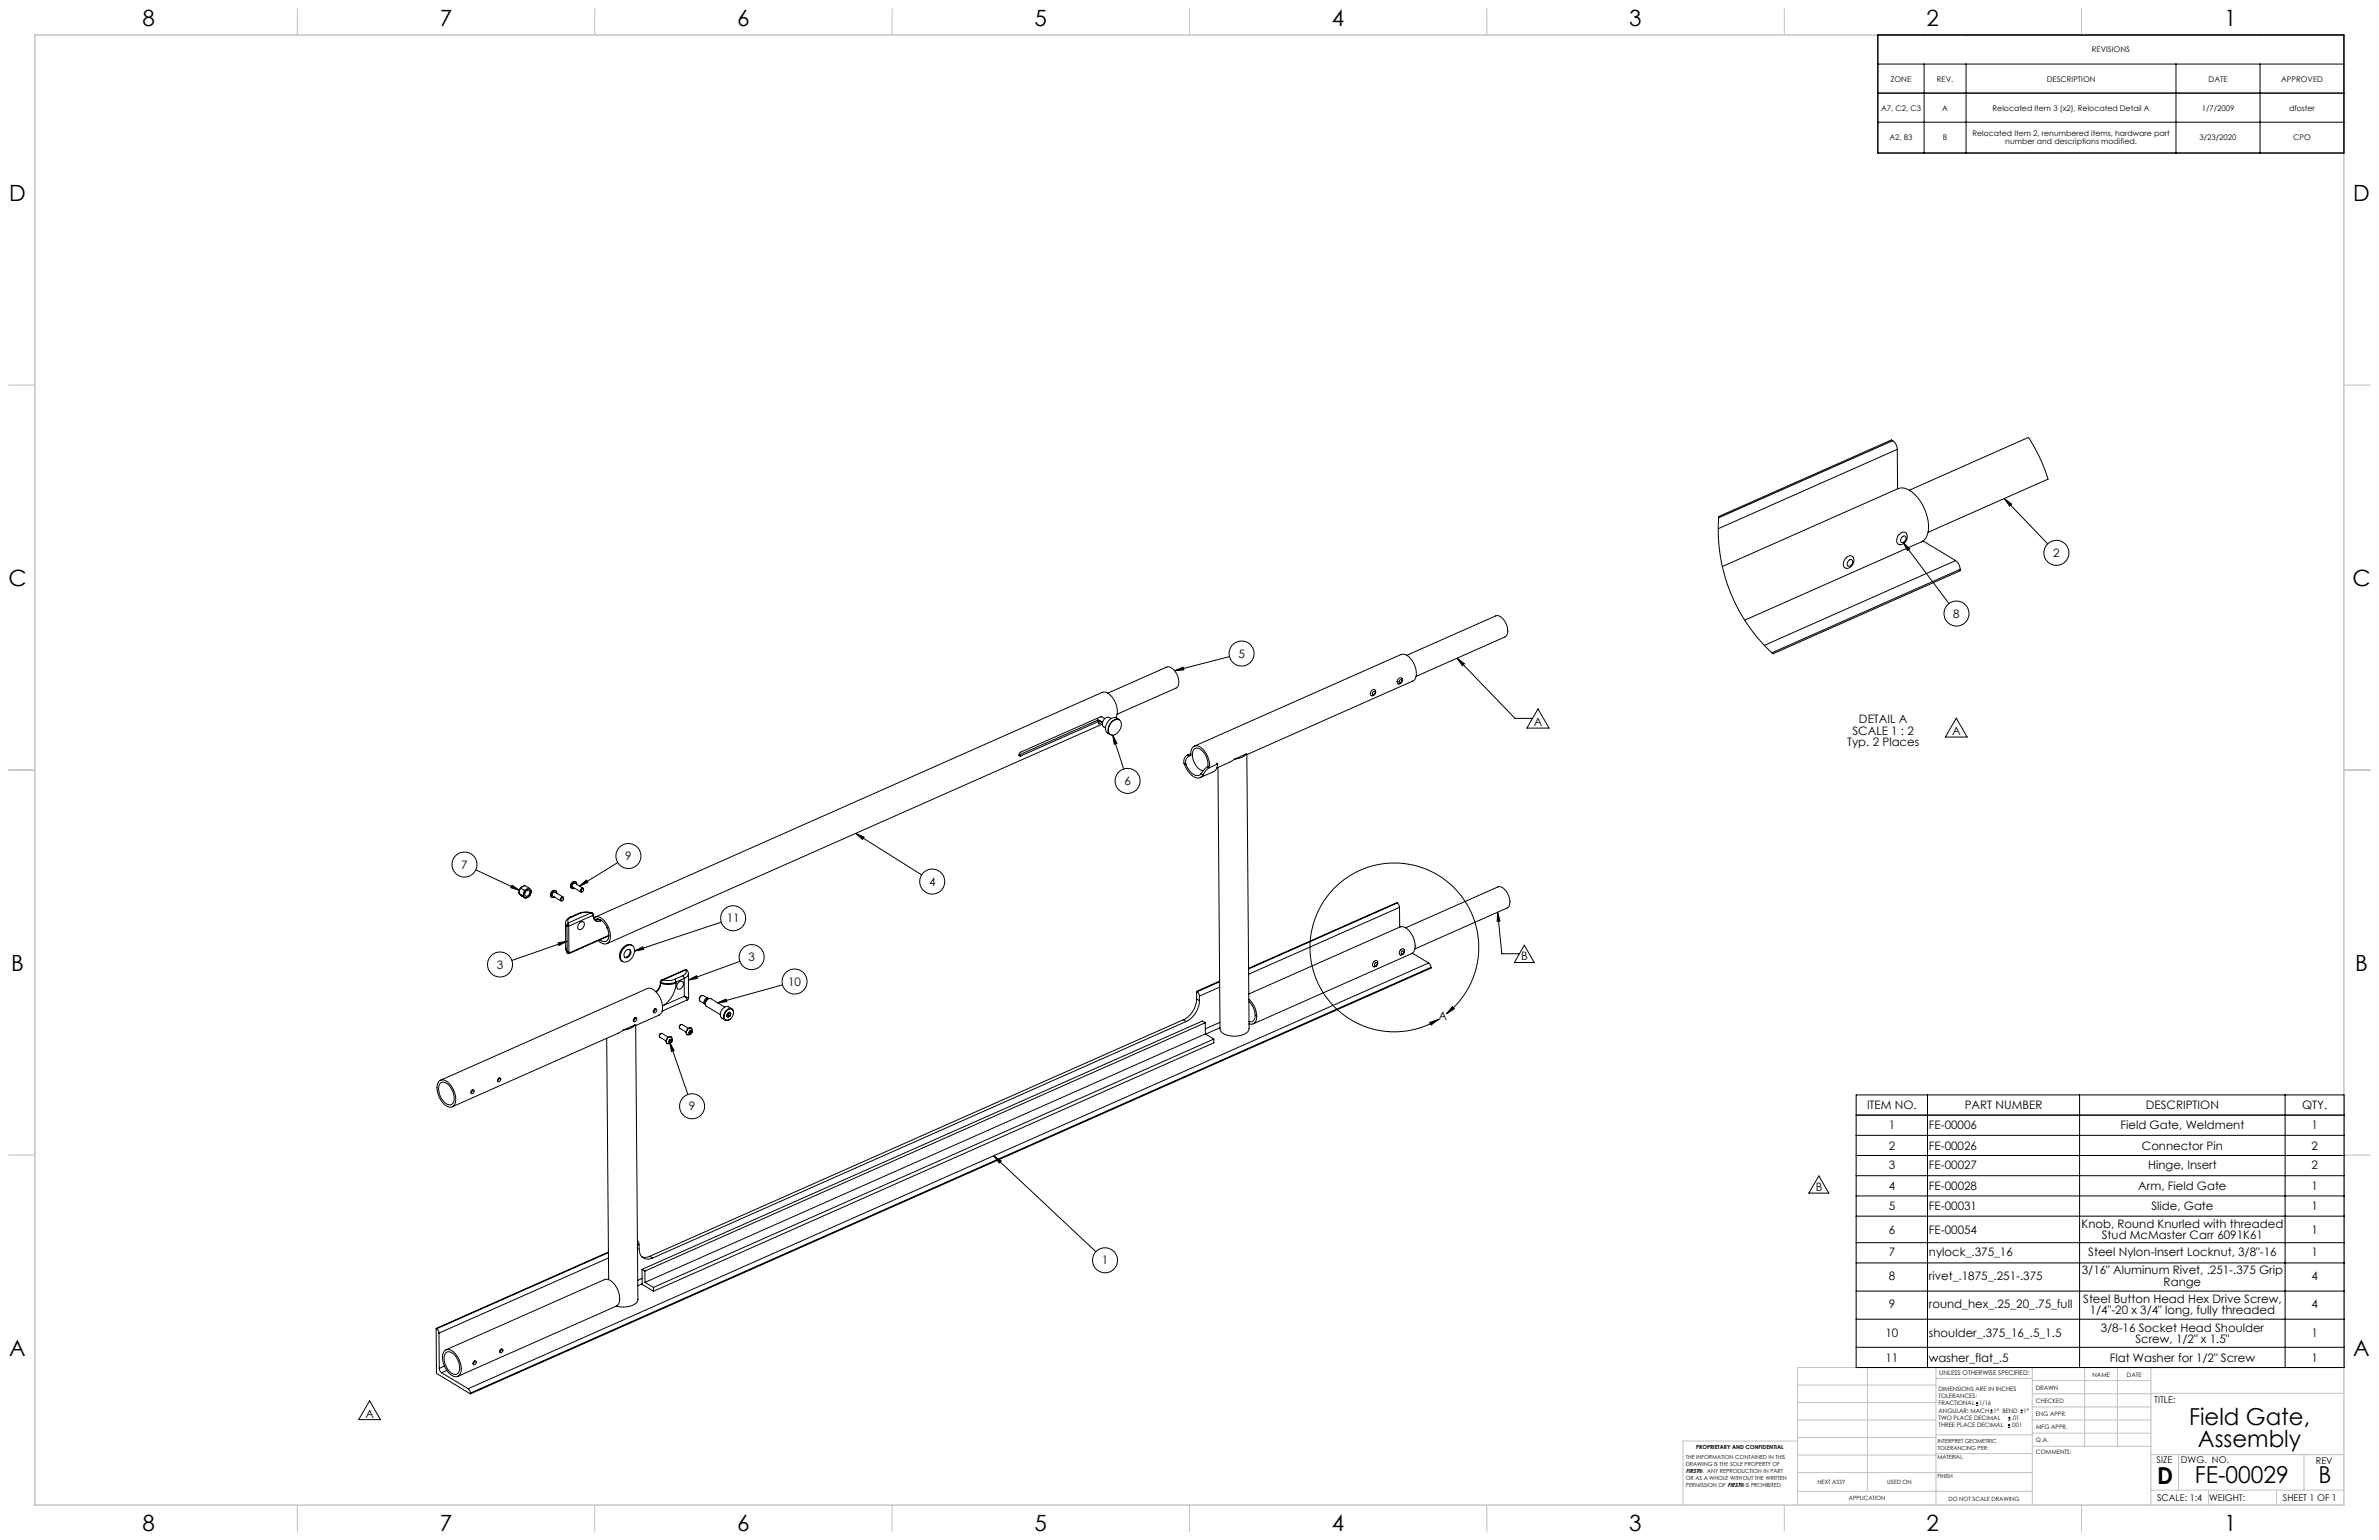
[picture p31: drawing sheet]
<svg xmlns="http://www.w3.org/2000/svg" width="864mm" height="559mm" viewBox="0 0 864 559" stroke-linecap="round" stroke-linejoin="round" font-family="sans-serif">
<defs><g id="words">
<g font-size="8.5">
<text x="794.6" y="517.1">Field Gate,</text>
<text x="797.8" y="525.2">Assembly</text>
<text x="783.1" y="538.4">D</text>
<text x="796.7" y="538.3">FE-00029</text>
<text x="841.6" y="538.3">B</text>
</g>
<g font-size="8.1">
<text x="51.7" y="9.3">8</text>
<text x="159.7" y="9.3">7</text>
<text x="267.6" y="9.3">6</text>
<text x="375.5" y="9.3">5</text>
<text x="483.5" y="9.3">4</text>
<text x="591.4" y="9.3">3</text>
<text x="699.4" y="9.3">2</text>
<text x="807.3" y="9.3">1</text>
<text x="3.3" y="72.8">D</text>
<text x="854.2" y="72.8">D</text>
<text x="3" y="212.5">C</text>
<text x="853.9" y="212.5">C</text>
<text x="4" y="352.2">B</text>
<text x="854.9" y="352.2">B</text>
<text x="3.3" y="491.9">A</text>
<text x="854.2" y="491.9">A</text>
<text x="51.7" y="555.4">8</text>
<text x="159.7" y="555.4">7</text>
<text x="267.6" y="555.4">6</text>
<text x="375.5" y="555.4">5</text>
<text x="483.5" y="555.4">4</text>
<text x="591.4" y="555.4">3</text>
<text x="699.4" y="555.4">2</text>
<text x="807.3" y="555.4">1</text>
</g>
<g font-size="4.2">
<text x="745.3" y="202.1">2</text>
<text x="709.1" y="224.1">8</text>
<text x="449.5" y="238.6">5</text>
<text x="556.8" y="263.5">A</text>
<text x="674.8" y="262.5">DETAIL A</text>
<text x="672.5" y="266.7">SCALE 1 : 2</text>
<text x="708.6" y="266.7">A</text>
<text x="670.5" y="270.9">Typ. 2 Places</text>
<text x="408.2" y="284.8">6</text>
<text x="167.5" y="315.2">7</text>
<text x="227" y="312.1">9</text>
<text x="337.3" y="321.3">4</text>
<text x="263.8" y="334.6">11</text>
<text x="180.4" y="351.4">3</text>
<text x="271.7" y="348.7">3</text>
<text x="552.2" y="348.5">B</text>
<text x="286.1" y="357.6">10</text>
<text x="522.2" y="370.1">A</text>
<text x="250.1" y="402.9">9</text>
<text x="677.7" y="402.5">ITEM NO.</text>
<text x="713.2" y="402.5">PART NUMBER</text>
<text x="778.9" y="402.5">DESCRIPTION</text>
<text x="835.7" y="402.5">QTY.</text>
<text x="685.6" y="409.8">1</text>
<text x="700.2" y="409.8">FE-00006</text>
<text x="769.7" y="409.8">Field Gate, Weldment</text>
<text x="839.1" y="409.8">1</text>
<text x="685.6" y="417.1">2</text>
<text x="700.2" y="417.1">FE-00026</text>
<text x="777.5" y="417.1">Connector Pin</text>
<text x="839.1" y="417.1">2</text>
<text x="685.6" y="424.1">3</text>
<text x="700.2" y="424.1">FE-00027</text>
<text x="779.8" y="424.1">Hinge, Insert</text>
<text x="839.1" y="424.1">2</text>
<text x="685.6" y="431.8">4</text>
<text x="700.2" y="431.8">FE-00028</text>
<text x="776.2" y="431.8">Arm, Field Gate</text>
<text x="839.1" y="431.8">1</text>
<text x="659.1" y="432.2">B</text>
<text x="685.6" y="439.1">5</text>
<text x="700.2" y="439.1">FE-00031</text>
<text x="781" y="439.1">Slide, Gate</text>
<text x="839.1" y="439.1">1</text>
<text x="685.6" y="447.6">6</text>
<text x="700.2" y="447.6">FE-00054</text>
<text x="755.6" y="445.6">Knob, Round Knurled with threaded</text>
<text x="763" y="449.7">Stud McMaster Carr 6091K61</text>
<text x="839.1" y="447.6">1</text>
<text x="685.6" y="455.7">7</text>
<text x="700.2" y="455.7">nylock_.375_16</text>
<text x="758.1" y="455.7">Steel Nylon-Insert Locknut, 3/8&quot;-16</text>
<text x="839.1" y="455.7">1</text>
<text x="400" y="458.8">1</text>
<text x="685.6" y="464.5">8</text>
<text x="700.2" y="464.5">rivet_.1875_.251-.375</text>
<text x="755.7" y="462.4">3/16&quot; Aluminum Rivet, .251-.375 Grip</text>
<text x="785.4" y="466.5">Range</text>
<text x="839.1" y="464.5">4</text>
<text x="756.2" y="472.6">Steel Button Head Hex Drive Screw,</text>
<text x="685.6" y="474.7">9</text>
<text x="700.2" y="474.7">round_hex_.25_20_.75_full</text>
<text x="758.6" y="476.8">1/4&quot;-20 x 3/4&quot; long, fully threaded</text>
<text x="839.1" y="474.7">4</text>
<text x="684.4" y="485.3">10</text>
<text x="700.2" y="485.3">shoulder_.375_16_.5_1.5</text>
<text x="762.6" y="483.3">3/8-16 Socket Head Shoulder</text>
<text x="839.1" y="485.3">1</text>
<text x="775.2" y="487.4">Screw, 1/2&quot; x 1.5&quot;</text>
<text x="684.4" y="494.1">11</text>
<text x="700.2" y="494.1">washer_flat_.5</text>
<text x="765.9" y="494.1">Flat Washer for 1/2&quot; Screw</text>
<text x="839.1" y="494.1">1</text>
<text x="132.7" y="514.5">A</text>
</g>
<g font-size="3.4">
<text x="782" y="508.9">TITLE:</text>
<text x="782.9" y="531">SIZE</text>
<text x="791.7" y="531">DWG. NO.</text>
<text x="840.7" y="531.1">REV</text>
<text x="783.1" y="544.6">SCALE: 1:4</text>
<text x="801.9" y="544.7">WEIGHT:</text>
<text x="828.7" y="544.6">SHEET 1 OF 1</text>
</g>
<g font-size="2.8">
<text x="759.4" y="19">REVISIONS</text>
<text x="686.4" y="29.6">ZONE</text>
<text x="703.1" y="29.6">REV.</text>
<text x="743" y="29.6">DESCRIPTION</text>
<text x="801.7" y="29.6">DATE</text>
<text x="828.1" y="29.6">APPROVED</text>
<text x="682.8" y="40.1">A7, C2, C3</text>
<text x="705.1" y="40.1">A</text>
<text x="723.3" y="40.1">Relocated Item 3 (x2), Relocated Detail A</text>
<text x="799.3" y="40.1">1/7/2009</text>
<text x="831" y="40.1">dfoster</text>
<text x="685.9" y="50.7">A2, B3</text>
<text x="705.3" y="50.7">B</text>
<text x="716" y="49.3">Relocated Item 2, renumbered items, hardware part</text>
<text x="727.9" y="52.1">number and descriptions modified.</text>
<text x="798.5" y="50.7">3/23/2020</text>
<text x="832.5" y="50.7">CPO</text>
</g>
<text font-size="2.4" x="704" y="499.1">UNLESS OTHERWISE SPECIFIED:</text>
<g font-size="2.2">
<text x="759.6" y="499.5">NAME</text>
<text x="772.1" y="499.6">DATE</text>
<text x="703.7" y="504.7">DIMENSIONS ARE IN INCHES</text>
<text x="703.7" y="507.3">TOLERANCES:</text>
<text x="703.7" y="510">FRACTIONAL</text>
<text x="718.4" y="510">1/16</text>
<text x="739" y="504.3">DRAWN</text>
<text x="739.1" y="509.2">CHECKED</text>
<text x="703.7" y="512.6">ANGULAR: MACH</text>
<text x="703.7" y="515.3">TWO PLACE DECIMAL</text>
<text x="723.7" y="512.6">1° BEND</text>
<text x="730.2" y="515.3">.01</text>
<text x="734.6" y="512.6">1°</text>
<text x="739" y="513.9">ENG APPR.</text>
<text x="703.7" y="517.9">THREE PLACE DECIMAL</text>
<text x="730" y="517.9">.001</text>
<text x="739.1" y="518.6">MFG APPR.</text>
<text x="739.1" y="523.3">Q.A.</text>
<text x="739.1" y="527.5">COMMENTS:</text>
</g>
<g font-size="2.1">
<text x="612" y="534.5">FIRST®. ANY REPRODUCTION IN PART</text>
<text x="659.7" y="538.6">NEXT ASSY</text>
<text x="685.1" y="538.6">USED ON</text>
<text x="671.1" y="544.4">APPLICATION</text>
<text x="707.3" y="544.5">DO NOT SCALE DRAWING</text>
</g>
<g font-size="2">
<text x="615.7" y="525.8">PROPRIETARY AND CONFIDENTIAL</text>
<text x="703.4" y="523.5">INTERPRET GEOMETRIC</text>
<text x="703.4" y="526">TOLERANCING PER:</text>
<text x="612" y="529.4">THE INFORMATION CONTAINED IN THIS</text>
<text x="612" y="531.9">DRAWING IS THE SOLE PROPERTY OF</text>
<text x="703.3" y="529.6">MATERIAL</text>
<text x="612" y="537">OR AS A WHOLE WITHOUT THE WRITTEN</text>
<text x="612" y="539.5">PERMISSION OF FIRST® IS PROHIBITED.</text>
<text x="703.4" y="536.4">FINISH</text>
</g>
</g></defs>
<g fill="none" stroke="#c0c0c0" stroke-width=".36">
<path d="M108 3.2v9.5M215.9 3.2v9.5M323.9 3.2v9.5M431.8 3.2v9.5M539.7 3.2v9.5M647.7 3.2v9.5M755.6 3.2v9.5M3.1 139.7h9.6M850.9 139.7h9.5M3.1 279.4h9.6M850.9 279.4h9.5M3.1 419.1h9.6"/>
<path d="M850.9 419.1h9.5M677.9 496.2v44.9M702.8 496.2v49.9M737.7 496.2v49.9M756.7 496.2v28.6M768.6 496.2v28.6M780.8 496.2v49.9M850.9 496.2h-198.4v49.9M652.5 515.3h50.3M652.5 508.9h50.3M652.5 502.6h50.3M702.8 500.1h34.9"/>
<path d="M737.7 510.5h43.1M737.7 505.7h43.1M737.7 501h43.1M737.7 515.3h43.1M780.8 505.6h70.1M652.5 534.3l85.2 .1M652.5 528h50.3M652.5 521.6h50.3M652.5 522.9h-41.6v23.2M702.8 527.5h35M702.8 520.6h35M737.7 520h43.1"/>
<path d="M737.8 524.8h43M780.8 527.8h70.1M790.9 527.8v12.9M836.4 527.8v12.9M108 546.1v9.6M215.9 546.1v9.6M323.9 546.1v9.6M431.8 546.1v9.6M539.7 546.1v9.6M647.7 546.1v9.6M652.5 541.1h85.2M755.6 546.1v9.6"/>
<path d="M780.8 540.7h70.1M801.7 540.7v5.4M826.4 540.7v5.4"/>
</g>
<path d="M12.7 12.7h838.2v533.4h-838.2z" fill="none" stroke="#c0c0c0" stroke-width=".5"/>
<g fill="none" stroke="#000" stroke-width=".36">
<path d="M681.7 12.7h169.2v42.8h-169.2zM681.7 33.8h169.2M681.7 23.2h169.2M698.5 23.2v32.3M713.7 23.2v32.3M789.9 23.2v32.3M820.4 23.2v32.3M681.7 44.3h169.2M687.1 159.9l-.5-.3-62.7 27.8v8.8l1.2 8.6 2.1 7.6 3.6 8.3 2.4 4.2 3.1 4.4 3.7 4.4 3.6 3.5 68-30.1v-.5M687.1 159.9a4 4 0 0 1 1.6 3.2M687.1 159.9l-63.2 28M688.7 163.1l.1 14.3"/>
<path d="M688.7 163.1l-65 28.7M693.1 177.9l43.3-19.2 2.6 4.5 2.3 4.6 2.2 6-43.6 19.3M689.4 193.9a1.6 1.6 0 0 1 2.2-.7 1.6 1.6 0 0 1 .7 2.1 2.37 2.37 0 0 1-3.5 1.9 2.81 2.81 0 0 1 .6-3.3zM690.4 194.9a.81 .81 0 0 1 .8-.4 .81 .81 0 0 1 .7 .4 1.32 1.32 0 0 1-.4 1.5 1.32 1.32 0 0 1-1.5 .1v-.7zM690.8 196.8l2.4 2.3-.8 .7zM690.8 196.8l16.7 22.2M698.1 196.3l11.8 7.1M727.6 180.9l2.6 2-.7 .7zM727.6 180.9l15.7 16.4M625.2 205.6l63.8-28.3a5.6 5.6 0 0 1 6 2 16.3 16.3 0 0 1 4.6 14.9 4.1 4.1 0 0 1-2.1 2.4l-64.2 28.4M670.3 202.2a1.62 1.62 0 0 1 2.3-.2 1.62 1.62 0 0 1 .3 2.3 2.13 2.13 0 0 1-1.4 1.7 2.13 2.13 0 0 1-2.2-.4v-1.7zM671.2 203.3a.77 .77 0 0 1 1-.2 .77 .77 0 0 1 .3 1.1l-.4 .8a.85 .85 0 0 1-1.2 .4 .85 .85 0 0 1-.3-1.3z"/>
<path d="M709.9 203.4a4.1 4.1 0 0 1 1.7 3.2M709.9 203.4l-69.4 30.8M711.6 206.6l-68.4 30.3M446.3 238.3l-19.9 5.1M510.7 237.8l32.3-14.3a3.1 3.1 0 0 1 3.3 2.1 4.2 4.2 0 0 1 0 5.5l-32.2 14.3M528.9 238.8l2.7 2-.7 .7zM528.9 238.8l21 21.9h6.4M402.1 251.5l21.4-9.5a3.7 3.7 0 0 1 3.9 3 3.8 3.8 0 0 1-.5 4.7l-21.4 9.5M426.4 243.4l3.1-1.3 .2 1zM498 250.6a.85 .85 0 0 1 1.3-.1 .85 .85 0 0 1-.1 1.3 .91 .91 0 0 1-1.4 .6 .91 .91 0 0 1 0-1.5zM498.4 251.1l.4-.2a.54 .54 0 0 1 .2 .8 .54 .54 0 0 1-.8 0zM507.5 246.4a.91 .91 0 0 1 1.5-.2 .91 .91 0 0 1-.2 1.4 .89 .89 0 0 1-1.4 .5 .89 .89 0 0 1 0-1.4z"/>
<path d="M508 246.9a.45 .45 0 0 1 .7-.2 .45 .45 0 0 1 0 .7 .49 .49 0 0 1-.7 .3 .49 .49 0 0 1 0-.8zM558.3 257.2l4 7h-8zM398.4 261l1.8 1.1M398.9 261.7l-.1 .8a.81 .81 0 0 0 1.1-.6M398.9 261.7l-28.4 12.6M398.9 261.7l-.5-.3-28.5 12.6 .6 .3M399.3 261.6l-.4 .4M400.2 262.7l-179.9 79.7M401 260.7l-1.3-.7-29.2 12.9a.69 .69 0 0 0-.7 .7 .69 .69 0 0 0 .7 .7M402.4 261.5a2.51 2.51 0 0 1 3.9-.4 3.1 3.1 0 0 0-3.9 2.6 2.38 2.38 0 0 0 .6 2.9 2.96 2.96 0 0 1-.6-5.1zM403.4 260.7a2.1 2.1 0 0 0-2.6 .2 2.1 2.1 0 0 0-.4 2.6l.9 .7M403.6 261.9a1.89 1.89 0 0 1 2.6-.7 1.89 1.89 0 0 1 .7 2.6 3.1 3.1 0 0 1-3.9 2.7 3.3 3.3 0 0 1 .6-4.6z"/>
<path d="M403.9 266.7l1.5 3-.9 .4zM403.9 266.7l4 12.3M405 260.4a7.1 7.1 0 0 0-2-8.2 2.77 2.77 0 0 0-2.9-1l-184.1 81.6M429.8 277a7.1 7.1 0 0 0 5.2 5.3l.8-.2 .9-.9M429.8 277l.7 .4M430.5 277.4a5.2 5.2 0 0 0 4.5 4l1-.7M431.2 273.9a2.61 2.61 0 0 0-1.4 3.1M431.2 273.9l.6 .3M431.8 274.2a2.53 2.53 0 0 0-1.3 3.2M432.3 273.4l-1.1 .5M432.3 273.9a2.42 2.42 0 0 1 2.5-3.2 7.6 7.6 0 0 1 4.3 7.3M432.4 274l-.6 .2"/>
<path d="M433.5 270.8l75.1-33.3a4.2 4.2 0 0 1 4.5 3.1 5.5 5.5 0 0 1 .1 6.3l-60.6 26.9M438.4 278.2l-1.1 .8-1.3 1.7M438.4 278.2l.6 .4M438.4 278.2a6.4 6.4 0 0 0-3.6-6.7 2.07 2.07 0 0 0-1.9 2.9 6 6 0 0 0 3.9 5.3M439 278.6l-1.2 .9-1.1 1.7M439 278l-.6 .2M441.5 277l.5 .2M442 277.2l-.4 1.7-.8 1-5.1 2.3M442 277.2l-3 1.4M448.1 275.5l-1.7 1.1-4.7 2.1M452.4 273.6a5.6 5.6 0 0 1-4.3 1.9M452.4 273.6l.2 .2"/>
<path d="M452.4 273.6l-4.3 1.9M452.6 273.8l.8 99.4a3.7 3.7 0 0 1-3.6 2.6 7.1 7.1 0 0 1-6.6-1.6l-.3-.7-.8-95M710.1 260.6l4 6.8h-7.9zM436 280.7l.7 .5M172.7 315.6l15.9 7.5M208.7 319.9a1.47 1.47 0 0 0-1.4 2.2M224.3 313l-13.9 8.5M310.6 302.4l3.1 1.3-.6 .9zM310.6 302.4l24 15.1M185.9 321.2l2.7 1.9-3.2-1zM188.4 324.2l1 1 1.3 .8M188.4 324.2l1.4 .8"/>
<path d="M188.7 324.5l.3 .2M189 322.3l-.6 1.9M189 322.3l1.4 .8M189.8 325l.9 1M190.1 321.5a2.14 2.14 0 0 0-1.7 2.5M190.4 323.1l-.6 1.9M190.7 323.1a1.12 1.12 0 0 1 1.6-.5 1.12 1.12 0 0 1 .4 1.6 1.59 1.59 0 0 1-2.5 1.2l-.1-1.3zM191 323.4a.8 .8 0 0 1 1.3-.1 .8 .8 0 0 1-.2 1.2 .82 .82 0 0 1-1.2 .7 .82 .82 0 0 1-.2-1.3zM191.9 322.2a1.96 1.96 0 0 1 .9 2 1.96 1.96 0 0 1-1.6 1.6l-.5 .2M191.9 322.2l-1.5 .9M191.9 322.2l-1.4-.9-1.5 1M201.4 323.1a1.47 1.47 0 0 0-1.3 2.2"/>
<path d="M201.8 323.3a1.46 1.46 0 0 0-1.6 .6 1.46 1.46 0 0 0 .1 1.7M202.1 324.1a.9 .9 0 0 0-.8-1 .9 .9 0 0 0-1 .9 .92 .92 0 0 0-.3 1.2 .92 .92 0 0 0 1.3 .3M204.4 325.5l-2.9-1.8a.88 .88 0 0 0-.9 .5 .88 .88 0 0 0 .1 .9l2.9 1.8M204.6 326.2a.52 .52 0 0 0-.3-.7 .52 .52 0 0 0-.7 .3 .57 .57 0 0 0-.2 .9 .57 .57 0 0 0 .9 0M205.3 334.9l.5 1.1M205.3 334.9l.1 8.8 .5 1.7M205.8 336l.6 .1M205.8 336l.1 9.4M206.3 334.9l-.5 1.1M206.3 334.9l.1 1.2M206.4 336.1l.1 9.4M207 332.8a2.54 2.54 0 0 0-1.7 2.1"/>
<path d="M207 332.8h.3M207.3 332.8a1.41 1.41 0 0 0-1 2.1M209.1 320a1.45 1.45 0 0 0-1.6 .7 1.45 1.45 0 0 0 .1 1.7M209.4 320.9a.87 .87 0 0 0-.7-1 .87 .87 0 0 0-1 .6 1.06 1.06 0 0 0-.5 1.2 1.06 1.06 0 0 0 1 .8l.4-.2M210 331.5h.3M210 331.5l-3 1.3M210.3 331.5l-3 1.3M210.4 321.5l2.5-2.2 .5 .9zM210.4 334.9a1.02 1.02 0 0 1 1.5-.3 1.02 1.02 0 0 1 0 1.6 1.24 1.24 0 0 1-.8 1 1.24 1.24 0 0 1-1.3-.3v-1zM211.2 322.7l.2-.1a.44 .44 0 0 1 .3 .6 .44 .44 0 0 1-.7 .1zM211.7 322.3l-3-1.8a.87 .87 0 0 0-.8 .5 .87 .87 0 0 0 0 .9l3 1.8M211.8 323a.53 .53 0 0 0-.2-.7 .53 .53 0 0 0-.7 .4 .54 .54 0 0 0-.2 .8 .54 .54 0 0 0 .8 0"/>
<path d="M214.4 331.3l.8 .3 .1 .5M214.4 331.3a6.1 6.1 0 0 0-4.1 .2M214.4 331.3h.5M214.4 331.3l-8.1 3.6M214.9 331.3a7.2 7.2 0 0 0-4.9 .2M214.9 331.3l.6 .6M215.3 332.5a1.75 1.75 0 0 0 2.6 1.7M215.3 332.1l-8.9 4M215.3 332.1v.4M215.5 332.3a1.38 1.38 0 0 0 .6 1.4 1.38 1.38 0 0 0 1.5 0M215.5 331.9l-.2 .2M215.5 332.3l-.2 .2"/>
<path d="M215.5 331.9v.4M215.6 333.1a2.78 2.78 0 0 1 3.9 1.1 7 7 0 0 1 1.4 7.7 2.51 2.51 0 0 1-3.7-.6M216.2 333.7a2.77 2.77 0 0 1 3.5 1.7 5.3 5.3 0 0 1 .6 5.9 2 2 0 0 1-2.5-.3M216.4 333.7h-.1M216.4 333.7h1.2M216.9 333.4l-.5 .3M217.6 333.7l.3 .5M217.7 333.6l-.1 .1M218.4 334l-.5 .2M220.2 336.2l.3 .6M221 339.6l-14.3 6.3M221 339.4l-14.2 6.3"/>
<path d="M261.8 334.6l-31.5 10.5M507.2 327.7l.5 .4 .3 1.1M507.2 327.7l-.2-.1-53.8 23.8M507.2 327.7l-54 23.9M508 329.2l.1 7.2M508 329.2l-54.8 24.3M510.3 336.7l33.4-14.9a3.1 3.1 0 0 1 3.4 2.2 4.9 4.9 0 0 1 .3 5.2l-33.8 15.1M543.7 331l.8 3.2-1 .1zM543.7 331l1.5 15.1h6.3M202.6 342.1l3.3-.6-3 1.6zM205.4 343.7l.2 1.3 .4 .8M205.9 341.5l-20.1 7"/>
<path d="M205.9 345.4l.6 .1M205.9 345.4l.1 .4M206 345.8l.7 .1M206.5 345.5l.3 .2M206.8 345.7l-.1 .2M226.5 344a2.05 2.05 0 0 1 2-1.1 2.05 2.05 0 0 1 1.8 1.3 4 4 0 0 1-4.1 4.8 3.3 3.3 0 0 1 .3-5zM227.2 345a1.07 1.07 0 0 1 1.6-.4 1.07 1.07 0 0 1 .1 1.7 1.27 1.27 0 0 1-.9 1.2 1.27 1.27 0 0 1-1.4-.5v-1zM228.5 344.5a1.97 1.97 0 0 1-1.7 2.8M229.5 343.1a3 3 0 0 0-4.2 2.1 2.57 2.57 0 0 0 .7 3.7M230.3 345.1l3-1.5 .3 .9zM239.7 356.6a4.3 4.3 0 0 1-1.6 3.2M239.7 356.6l.2 .2"/>
<path d="M239.7 356.3l.2 .1M239.7 356.3v.3M239.9 356.8a4 4 0 0 1-1.7 3.1M239.9 356.4v.4M240.8 355.6l-.8 .1-.3 .6M240.8 355.6l-.5 .2-.4 .6M244.9 355.4l.5 .9M244.9 355.4a6.1 6.1 0 0 1-4.1 .2M245.4 356.7a10.2 10.2 0 0 1-4.7 8.2M245.4 356.7a7.8 7.8 0 0 1-5.5 .1M245.4 356.3a7.6 7.6 0 0 1-5.5 .1M245.4 356.3v.4"/>
<path d="M246.3 356.6a1.03 1.03 0 0 1 1.5-.4 1.03 1.03 0 0 1 .1 1.6 1.24 1.24 0 0 1-.9 1 1.24 1.24 0 0 1-1.3-.3v-1zM247.8 354l.6 1M247.8 354l-2.9 1.4M248.4 355l-3 1.3M248.4 355v6.5M248.8 351.8l.5 .1M248.8 351.8l.1 .2M248.8 351.8l-8.6 3.8M248.9 352a1.41 1.41 0 0 1-1.1 2M248.9 352l-8.1 3.6M249.3 351.9l.6 1.4M249.3 351.9l-.4 .1"/>
<path d="M249.9 355.6l2.9-1.6 .4 1zM249.9 353.3l-.3 .9-1.2 .8M249.9 353.3l.1 8.8M268.6 348.8l-18.7 6.8M284.1 357.4l-23.6 6.5M434.4 359.7l.2 .2M434.4 359.7v2.7M434.6 359.9l.6 .6 .2 1M442.7 356l-8.3 3.7M442.7 356.2l-8.1 3.7M442.8 358.2l-7.4 3.3M498.6 349.1a.88 .88 0 0 1 1.4-.4 .88 .88 0 0 1 0 1.4 .89 .89 0 0 1-1.3 .7 .89 .89 0 0 1-.3-1.4z"/>
<path d="M499.1 349.6a.46 .46 0 0 1 .7-.3 .46 .46 0 0 1 .1 .7l-.4 .4h-.5zM508.4 344.7a.84 .84 0 0 1 1.2-.3 .84 .84 0 0 1 .1 1.3l-.3 .4a.83 .83 0 0 1-1.1 .4 .83 .83 0 0 1-.3-1.2zM508.9 345.2l.3-.3a.55 .55 0 0 1 .3 .9 .55 .55 0 0 1-.9 0zM512.7 345.9l5.9 3.5M518.6 349.4l.6 .7 .3 .9M518.6 349.4l-348.7 154.5M519.5 351l-348.8 154.5M519.5 351v.3l-348.8 154.5M553.3 343l3.6 6.2h-7.2zM220.2 376.8l.7 87.5M226.3 373.8l-1.8 1.1-60.3 26.7M230.3 369.4a.64 .64 0 0 1 1 .2 .64 .64 0 0 1-.5 .9 .59 .59 0 0 1-1 0 .59 .59 0 0 1 .3-.9z"/>
<path d="M230.4 369.3v.2M230.4 369.5l-.5 .7M230.5 371.9a5.8 5.8 0 0 1-4.2 1.9M230.5 371.9l.3 .2M230.5 371.9l-4.2 1.9M230.6 369.3l-.2 .7-.5 .3M230.6 369.4l-.2 .1M230.8 372.1l.8 99.4a3.7 3.7 0 0 1-3.7 2.6l-2.1 .2-2.1-.3M230.8 372.1l8.5-3.8a4.6 4.6 0 0 0 .5-5.9 4.8 4.8 0 0 0-4.8-3.7l-75.1 33.3M237.6 366.2a.58 .58 0 0 1 .8 0 .58 .58 0 0 1-.2 .9 .61 .61 0 0 1-1 .3 .61 .61 0 0 1 .2-1zM237.7 366.1v.2M237.7 366.3l-.5 .7"/>
<path d="M237.8 366v.5l-.6 .6M237.8 366.2l-.1 .1M239.7 375.1l-.4 .7M240.7 364.9l-.2 .1M242.5 376.5a1.04 1.04 0 0 1 1.5 .3 1.04 1.04 0 0 1-.3 1.4 1 1 0 0 1-1.5 .4 1 1 0 0 1-.1-1.5zM242.6 376.4l-2.3-1.4a.88 .88 0 0 0-.8 .4 .88 .88 0 0 0 0 .9l2.3 1.4M243 378.1l.3 .2M243 377.8v.3M243.1 378.2l1.6 3-1 .3zM243.1 378.2l6.6 19M243.2 377.2l.2-.1a.72 .72 0 0 1 .6 .9 .72 .72 0 0 1-1 .5l-.2-.6zM243.3 377.7l-.3 .3 .3 .3"/>
<path d="M243.3 377.7l.4 .2M243.4 377.3l-.1 .4M243.5 377.2l.3 .2M243.5 377.2l-.4 .4-.1 .5M243.5 377.2l-.3 .2M243.7 376.3a1.47 1.47 0 0 0-1.6 .6 1.47 1.47 0 0 0 .1 1.8M243.7 377.9l-.4 .4M243.8 377.4l-.1 .5M247 371.9l-.4 .7M248.4 361.5l1.1 1.3M248.4 361.5l1.6 .6M248.4 361.5l-7.7 3.4"/>
<path d="M249.5 362.8l-9.2 4.1M249.7 373.5a1.05 1.05 0 0 1 1.6 0 1.05 1.05 0 0 1-.4 1.6 1.02 1.02 0 0 1-1.6 .2 1.02 1.02 0 0 1 .1-1.6zM249.9 373.1l-2.3-1.3a.89 .89 0 0 0-.8 .4 .89 .89 0 0 0 0 .9l2.3 1.4M250 362.1l-.5 .7M250.3 374.6v.3M250.3 374.9l.3 .1M250.4 374.1a.52 .52 0 0 1 .8-.2 .52 .52 0 0 1-.1 .9 .61 .61 0 0 1-1 .3 .61 .61 0 0 1 .3-1zM250.6 374.1h.4M250.6 374.1l-.4 .5 .1 .3M250.6 374.1l-.1 .1M250.6 374.4l-.3 .4 .3 .2M250.6 374.1v.3"/>
<path d="M250.6 374.4l.4 .2M250.9 373.1a1.48 1.48 0 0 0-1.6 .6 1.48 1.48 0 0 0 .2 1.8M251 374.6l-.4 .4M251 374.1v.5M254.5 361.4l-.6 1M256.8 362.7l-.8 1.3M256.9 362.6l-.1 .1M256.9 362.5a1.13 1.13 0 0 0-.9 1.6M256.9 362.5h.1M257.1 362.3l-1.7-1.1a1.3 1.3 0 0 0-1.3 .7 1.3 1.3 0 0 0 0 1.4l1.7 1M257.2 362.4a1.17 1.17 0 0 0-1.4 .5 1.17 1.17 0 0 0 .2 1.4M260.5 363.9l3.1-1.4 .2 1z"/>
<path d="M263.1 365.4l-5-3a1.73 1.73 0 0 0-1.8 .8 1.73 1.73 0 0 0 .1 1.9l5.1 3.1M263.7 366.9a1.37 1.37 0 0 1 1.9-.7 1.37 1.37 0 0 1 .6 1.9 2.1 2.1 0 0 1-3.1 1.7 2.58 2.58 0 0 1 .6-2.9zM263.9 368.6l.4 .4M263.9 368.2v.4M264.4 368.2l-.5 .3M264.4 368.2l.6 .4M264.8 367.3l.5 .5M264.8 367.3a1.17 1.17 0 0 0-.9 1.3M264.8 367.3l-.5 .3M265 368.6l-.7 .4M265.3 367.8l-.3 .8M265.3 367.8l-.7-.4-.2 .8"/>
<path d="M265.7 366.1l-1.2-.8a2.62 2.62 0 0 0-2.5 1.3 2.62 2.62 0 0 0 0 2.8l1.2 .7M266.2 367.9a1.41 1.41 0 0 0-.6-1.9 1.41 1.41 0 0 0-1.8 .5 2.29 2.29 0 0 0-.3 3.7l.6 .1 1-.5M429.6 370l1 .7M429.6 370l-193.7 85.9M430.6 370.7l-193.7 85.8M434.4 362.4a8.9 8.9 0 0 1-4.8 7.6M434.4 362.4l1 .7M435.4 363.1a8.8 8.8 0 0 1-4.8 7.6M435.4 361.5v1.6M437.5 371.1l-1-.6-203.4 90.1M437.5 371.1l-203.4 90.1M437.5 371.1l.1 4.1"/>
<path d="M437.6 375.2l3 1.8M437.6 375.2l-203.5 90.1M440.6 377l.1 1.4-203.5 90.1M440.6 377l-203.4 90.1M442.8 371l-5.2 2.3M442.9 372.9l-5.3 2.3M453.3 362.6a7.7 7.7 0 0 1 2.5 8.1l-.9 .8h-1.5M453.3 360.7l54.9-24.3a4.2 4.2 0 0 1 4.5 3.1 5.5 5.5 0 0 1 .1 6.4l-57.9 25.6M453.4 363.4a6.2 6.2 0 0 1 1.8 6.7l-.8 .7-1-.1M519 371l3.2-1.1-2.7 2zM525.1 367.8a30.6 30.6 0 0 0-6.5-52 30.6 30.6 0 0 0-43 30.1 30.6 30.6 0 0 0 46.6 24M527.3 365.3l.6 .7-2.8 1.8z"/>
<path d="M159.3 392.4a2.68 2.68 0 0 1 4 1 7.1 7.1 0 0 1 1.5 7.8 2.74 2.74 0 0 1-4-1 7 7 0 0 1-1.5-7.8zM159.9 393a2.64 2.64 0 0 1 3.6 1.5 5.3 5.3 0 0 1 .7 6 2.64 2.64 0 0 1-3.7-1.5 5.3 5.3 0 0 1-.6-6zM171.1 395.8a.58 .58 0 0 1 1-.2 .58 .58 0 0 1-.3 1 .5 .5 0 0 1-.7 .2 .5 .5 0 0 1-.1-.8zM171.5 395.4l-.1 .6-.5 .5M180.9 391.3a.53 .53 0 0 1 .8 0 .53 .53 0 0 1-.1 .8l-.1 .2a.57 .57 0 0 1-.9 .1 .57 .57 0 0 1 .2-.9zM181.2 391.2l-.1 .5-.5 .4M673.8 397.3h177.1v98.9h-177.1zM699.7 397.3v98.9M754.9 397.3v98.9M829.5 397.3v98.9M360.7 419.4l2.8 1.9-.7 .7zM360.7 419.4l37.1 34.8"/>
<path d="M673.8 404.6h177.1M673.8 412h177.1M673.8 419.3h177.1M660.3 426.7l3.6 6.2h-7.3zM673.8 426.6h177.1M673.8 434h177.1M220.9 454.3l-62.6 27.7M220.9 454.5l-62.4 27.6M220.9 456.5l-61.6 27.2M231.4 450.1l.6 1.5M232 451.6a4.6 4.6 0 0 0 1.7 4.9l1.5 .4 1.7-.4M232 451.6l-.6 .2"/>
<path d="M235.9 455.9l-1.8 .4-1-.2M235.9 455.9l1 .6M673.8 441.3h177.1M673.8 450.9h177.1M673.8 458.3h177.1M223.7 474a4.7 4.7 0 0 0 .5-6 4.7 4.7 0 0 0-4.7-3.7l-57.6 25.5M223.7 474l-57.5 25.4M233.1 460.6v5.5l4.1 2.4M233.1 460.6l1 .6M233.1 465.8l-1.6 .7M233.1 463.9l-1.6 .7M234.1 461.2v4.1"/>
<path d="M234.1 465.3l3.1 1.8M237.2 467.1v1.4M673.8 468.5h177.1M673.8 478.7h177.1M158.3 482l.1 16.3 12.3 7.5M158.3 482l.2 .1M158.5 482.1l.6 .7 .2 .9M159.3 483.7l.2 12.8M159.5 496.5l.3 1.1 .5 .5M160.3 498.1l9.6 5.8M161.3 490.2a2.7 2.7 0 0 1 4 1 7.6 7.6 0 0 1 1.7 7.5 2.28 2.28 0 0 1-3.8-.3 7.6 7.6 0 0 1-2.1-7.8zM161.3 495.7l-1.8 .8"/>
<path d="M161.9 490.9a2.64 2.64 0 0 1 3.7 1.5 5.4 5.4 0 0 1 .6 6 2.64 2.64 0 0 1-3.7-1.5 5.4 5.4 0 0 1-.6-6zM162.2 497.2l-1.9 .9M172 494a.62 .62 0 0 1 1 .2 .62 .62 0 0 1-.5 .9l-.2 .1a.6 .6 0 0 1-.7-.5 .6 .6 0 0 1 .4-.7zM172.3 493.8l-.2 .7-.4 .3M181.7 489.7a.61 .61 0 0 1 .9 .2 .61 .61 0 0 1-.5 .8l-.2 .2a.62 .62 0 0 1-.6-.5 .62 .62 0 0 1 .4-.7zM182 489.5l-.2 .6-.4 .4M673.8 488.9h177.1M134.2 508.3l3.9 6.8h-7.9zM169.9 503.9l.5 .5 .3 1.1M170.7 505.5v.3M717.3 510h.8M717.3 509.1h.8"/>
<path d="M717.7 508.7v.9M722.5 512.6h.8M722.5 511.8h.8M722.9 511.4v.8M728.9 517.9h.8M728.9 517.1h.8M729 515.3h.9M729 514.5h.9M729.3 516.7v.8M729.4 514v.9M733.5 512.6h.8M733.5 511.8h.8"/>
<path d="M733.9 511.4v.8"/>
<circle cx="746.5" cy="200.6" r="4.5"/>
<circle cx="450.7" cy="237.1" r="4.5"/>
<circle cx="710.2" cy="222.6" r="4.5"/>
<circle cx="409.3" cy="283.4" r="4.5"/>
<circle cx="168.6" cy="313.7" r="4.5"/>
<circle cx="228.1" cy="310.6" r="4.5"/>
<circle cx="338.4" cy="319.9" r="4.5"/>
<circle cx="204.2" cy="326.2" r=".46"/>
<circle cx="266.1" cy="333.2" r="4.5"/>
<circle cx="181.5" cy="350" r="4.5"/>
<circle cx="272.8" cy="347.3" r="4.5"/>
<circle cx="288.4" cy="356.2" r="4.5"/>
<circle cx="251.2" cy="401.4" r="4.5"/>
<circle cx="401.1" cy="457.3" r="4.5"/>
</g>
<path d="M527.3 365.3l.6 .7-2.8 1.8zM519 371l3.2-1.1-2.7 2zM528.9 238.8l2.7 2-.7 .7zM360.7 419.4l2.8 1.9-.7 .7zM243.1 378.2l1.6 3-1 .3zM260.5 363.9l3.1-1.4 .2 1zM249.9 355.6l2.9-1.6 .4 1zM230.3 345.1l3-1.5 .3 .9zM202.6 342.1l3.3-.6-3 1.6zM185.9 321.2l2.7 1.9-3.2-1zM210.4 321.5l2.5-2.2 .5 .9zM310.6 302.4l3.1 1.3-.6 .9zM403.9 266.7l1.5 3-.9 .4zM426.4 243.4l3.1-1.3 .2 1zM543.7 331l.8 3.2-1 .1zM727.6 180.9l2.6 2-.7 .7zM690.8 196.8l2.4 2.3-.8 .7z" fill="#000"/>
<use href="#words"/>
</svg>
